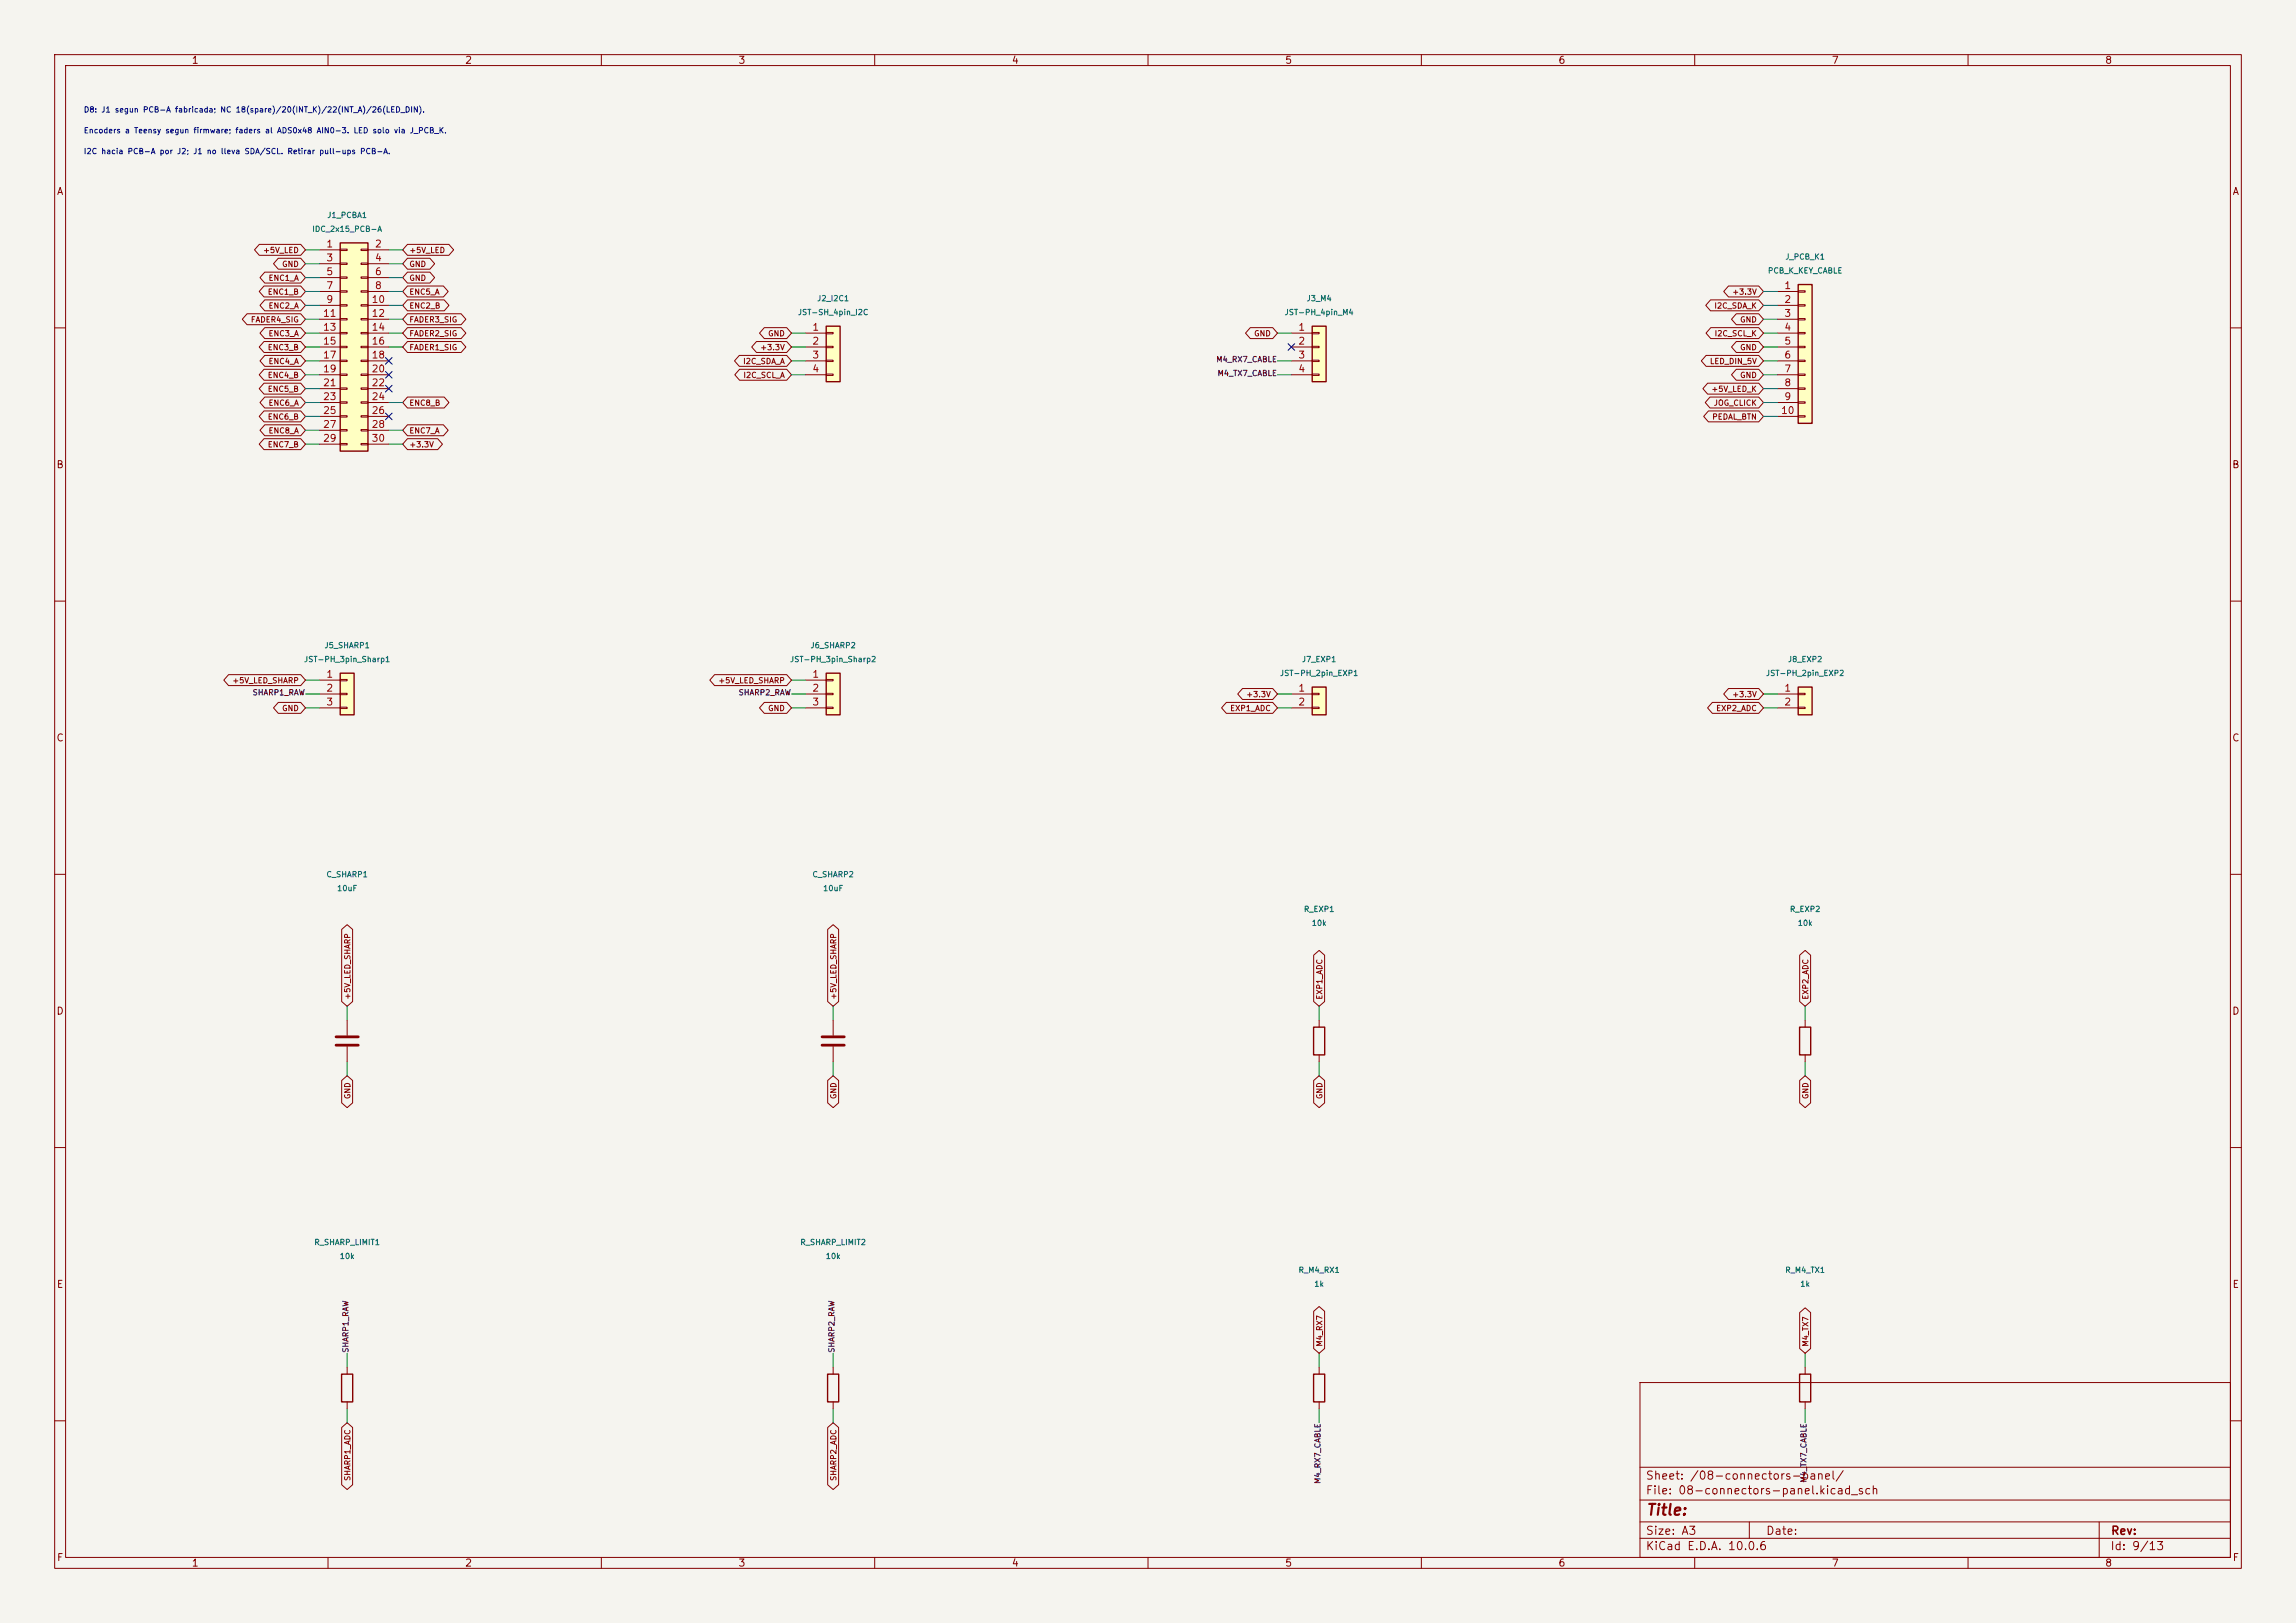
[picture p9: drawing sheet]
<svg xmlns="http://www.w3.org/2000/svg" width="420mm" height="297mm" viewBox="0 0 420 297" stroke-linecap="round" stroke-linejoin="round" font-family="sans-serif">
<defs><g id="words">
<text font-size="2" fill="#840000" x="301" y="277.8">Title:</text>
<g font-size="1.5" fill="#840000">
<text x="300.9" y="273.8">File: 08-connectors-panel.kicad_sch</text>
<text x="300.9" y="271.1">Sheet: /08-connectors-panel/</text>
<text x="300.9" y="281.2">Size: A3</text>
<text x="322.9" y="281.2">Date:</text>
<text x="386" y="281.2">Rev:</text>
<text x="300.9" y="284">KiCad E.D.A. 10.0.6</text>
<text x="385.9" y="284">Id: 9/13</text>
</g>
<g font-size="1.3" fill="#840000">
<text x="35" y="12">1</text>
<text x="85" y="12">2</text>
<text x="135" y="12">3</text>
<text x="185" y="12">4</text>
<text x="235" y="12">5</text>
<text x="285" y="12">6</text>
<text x="335" y="12">7</text>
<text x="385" y="12">8</text>
<text x="10.3" y="36">A</text>
<text x="408.3" y="36">A</text>
<text x="10.2" y="86">B</text>
<text x="408.2" y="86">B</text>
<text x="10.2" y="136">C</text>
<text x="408.2" y="136">C</text>
<text x="10.2" y="186">D</text>
<text x="408.2" y="186">D</text>
<text x="10.3" y="236">E</text>
<text x="408.3" y="236">E</text>
<text x="10.3" y="286">F</text>
<text x="35" y="287">1</text>
<text x="85" y="287">2</text>
<text x="135" y="287">3</text>
<text x="185" y="287">4</text>
<text x="235" y="287">5</text>
<text x="285" y="287">6</text>
<text x="335" y="287">7</text>
<text x="385" y="287">8</text>
<text x="408.3" y="286">F</text>
</g>
<g font-size="1.3" fill="#a90000">
<text x="59.6" y="45.6">1</text>
<text x="68.5" y="45.6">2</text>
<text x="59.6" y="48.1">3</text>
<text x="59.6" y="50.7">5</text>
<text x="59.6" y="53.2">7</text>
<text x="68.5" y="48.1">4</text>
<text x="68.5" y="50.7">6</text>
<text x="68.5" y="53.2">8</text>
<text x="326.3" y="53.2">1</text>
<text x="59" y="58.3">11</text>
<text x="59.6" y="55.7">9</text>
<text x="67.9" y="55.7">10</text>
<text x="67.9" y="58.3">12</text>
<text x="326.3" y="55.7">2</text>
<text x="326.3" y="58.3">3</text>
<text x="59" y="60.8">13</text>
<text x="59" y="63.4">15</text>
<text x="59" y="65.9">17</text>
<text x="67.9" y="60.8">14</text>
<text x="67.9" y="63.4">16</text>
<text x="67.9" y="65.9">18</text>
<text x="148.5" y="60.8">1</text>
<text x="148.5" y="63.4">2</text>
<text x="148.5" y="65.9">3</text>
<text x="237.4" y="60.8">1</text>
<text x="237.4" y="63.4">2</text>
<text x="237.4" y="65.9">3</text>
<text x="326.3" y="60.8">4</text>
<text x="326.3" y="63.4">5</text>
<text x="326.3" y="65.9">6</text>
<text x="59" y="68.4">19</text>
<text x="59" y="71">21</text>
<text x="67.9" y="68.4">20</text>
<text x="67.9" y="71">22</text>
<text x="148.5" y="68.4">4</text>
<text x="237.4" y="68.4">4</text>
<text x="326.3" y="68.4">7</text>
<text x="326.3" y="71">8</text>
<text x="59" y="73.5">23</text>
<text x="59" y="76.1">25</text>
<text x="67.9" y="73.5">24</text>
<text x="67.9" y="76.1">26</text>
<text x="325.7" y="76.1">10</text>
<text x="326.3" y="73.5">9</text>
<text x="59" y="78.6">27</text>
<text x="59" y="81.1">29</text>
<text x="67.9" y="78.6">28</text>
<text x="67.9" y="81.1">30</text>
<text x="59.6" y="124.3">1</text>
<text x="148.5" y="124.3">1</text>
<text x="59.6" y="126.9">2</text>
<text x="59.6" y="129.4">3</text>
<text x="148.5" y="126.9">2</text>
<text x="148.5" y="129.4">3</text>
<text x="237.4" y="126.9">1</text>
<text x="237.4" y="129.4">2</text>
<text x="326.3" y="126.9">1</text>
<text x="326.3" y="129.4">2</text>
</g>
<g font-size="1" fill="#0000c2">
<text x="15.2" y="20.8">D8: J1 segun PCB-A fabricada; NC 18(spare)/20(INT_K)/22(INT_A)/26(LED_DIN).</text>
<text x="15.2" y="24.6">Encoders a Teensy segun firmware; faders al ADS0x48 AIN0-3. LED solo via J_PCB_K.</text>
<text x="15.2" y="28.4">I2C hacia PCB-A por J2; J1 no lleva SDA/SCL. Retirar pull-ups PCB-A.</text>
</g>
<g font-size="1" fill="#006464">
<text x="59.8" y="40.1">J1_PCBA1</text>
<text x="57" y="42.7">IDC_2x15_PCB-A</text>
<text x="326.5" y="47.7">J_PCB_K1</text>
<text x="323.3" y="50.3">PCB_K_KEY_CABLE</text>
<text x="145.8" y="57.9">JST-SH_4pin_I2C</text>
<text x="149.4" y="55.4">J2_I2C1</text>
<text x="234.9" y="57.9">JST-PH_4pin_M4</text>
<text x="238.9" y="55.4">J3_M4</text>
<text x="59.3" y="118.9">J5_SHARP1</text>
<text x="148.2" y="118.9">J6_SHARP2</text>
<text x="55.5" y="121.4">JST-PH_3pin_Sharp1</text>
<text x="144.4" y="121.4">JST-PH_3pin_Sharp2</text>
<text x="234" y="123.9">JST-PH_2pin_EXP1</text>
<text x="238.1" y="121.4">J7_EXP1</text>
<text x="322.9" y="123.9">JST-PH_2pin_EXP2</text>
<text x="327" y="121.4">J8_EXP2</text>
<text x="59.6" y="160.8">C_SHARP1</text>
<text x="148.5" y="160.8">C_SHARP2</text>
<text x="61.6" y="163.3">10uF</text>
<text x="150.5" y="163.3">10uF</text>
<text x="238.4" y="167.1">R_EXP1</text>
<text x="327.3" y="167.1">R_EXP2</text>
<text x="239.8" y="169.7">10k</text>
<text x="328.7" y="169.7">10k</text>
<text x="57.4" y="228.1">R_SHARP_LIMIT1</text>
<text x="62" y="230.6">10k</text>
<text x="146.3" y="228.1">R_SHARP_LIMIT2</text>
<text x="150.9" y="230.6">10k</text>
<text x="237.4" y="233.2">R_M4_RX1</text>
<text x="326.5" y="233.2">R_M4_TX1</text>
<text x="240.3" y="235.7">1k</text>
<text x="329.2" y="235.7">1k</text>
</g>
<g font-size="1" fill="#840000">
<text x="48" y="46.5">+5V_LED</text>
<text x="74.8" y="46.5">+5V_LED</text>
<text x="49" y="51.6">ENC1_A</text>
<text x="51.5" y="49.1">GND</text>
<text x="74.8" y="51.6">GND</text>
<text x="74.8" y="49.1">GND</text>
<text x="45.8" y="59.2">FADER4_SIG</text>
<text x="48.9" y="54.2">ENC1_B</text>
<text x="49" y="56.7">ENC2_A</text>
<text x="74.8" y="54.2">ENC5_A</text>
<text x="74.8" y="59.2">FADER3_SIG</text>
<text x="74.8" y="56.7">ENC2_B</text>
<text x="313.5" y="56.7">I2C_SDA_K</text>
<text x="316.8" y="54.2">+3.3V</text>
<text x="318.2" y="59.2">GND</text>
<text x="48.9" y="64.3">ENC3_B</text>
<text x="49" y="61.8">ENC3_A</text>
<text x="74.8" y="61.8">FADER2_SIG</text>
<text x="74.8" y="64.3">FADER1_SIG</text>
<text x="139" y="64.3">+3.3V</text>
<text x="140.4" y="61.8">GND</text>
<text x="229.3" y="61.8">GND</text>
<text x="313.5" y="61.8">I2C_SCL_K</text>
<text x="318.2" y="64.3">GND</text>
<text x="48.9" y="69.4">ENC4_B</text>
<text x="48.9" y="71.9">ENC5_B</text>
<text x="49" y="66.9">ENC4_A</text>
<text x="135.8" y="66.9">I2C_SDA_A</text>
<text x="135.9" y="69.4">I2C_SCL_A</text>
<text x="312.7" y="66.9">LED_DIN_5V</text>
<text x="313" y="71.9">+5V_LED_K</text>
<text x="318.2" y="69.4">GND</text>
<text x="48.9" y="77">ENC6_B</text>
<text x="49" y="74.5">ENC6_A</text>
<text x="74.8" y="74.5">ENC8_B</text>
<text x="313.1" y="77">PEDAL_BTN</text>
<text x="313.4" y="74.5">JOG_CLICK</text>
<text x="48.9" y="82.1">ENC7_B</text>
<text x="49" y="79.6">ENC8_A</text>
<text x="74.8" y="79.6">ENC7_A</text>
<text x="74.8" y="82.1">+3.3V</text>
<text x="42.4" y="125.3">+5V_LED_SHARP</text>
<text x="131.3" y="125.3">+5V_LED_SHARP</text>
<text x="51.5" y="130.4">GND</text>
<text x="140.4" y="130.4">GND</text>
<text x="224.9" y="130.4">EXP1_ADC</text>
<text x="227.9" y="127.8">+3.3V</text>
<text x="313.8" y="130.4">EXP2_ADC</text>
<text x="316.8" y="127.8">+3.3V</text>
<text x="64.3" y="183" transform="rotate(-90 64.3 183)">+5V_LED_SHARP</text>
<text x="153.2" y="183" transform="rotate(-90 153.2 183)">+5V_LED_SHARP</text>
<text x="242.1" y="183" transform="rotate(-90 242.1 183)">EXP1_ADC</text>
<text x="331" y="183" transform="rotate(-90 331 183)">EXP2_ADC</text>
<text x="64.3" y="201.2" transform="rotate(-90 64.3 201.2)">GND</text>
<text x="153.2" y="201.2" transform="rotate(-90 153.2 201.2)">GND</text>
<text x="242.1" y="201.2" transform="rotate(-90 242.1 201.2)">GND</text>
<text x="331" y="201.2" transform="rotate(-90 331 201.2)">GND</text>
<text x="242.1" y="246.5" transform="rotate(-90 242.1 246.5)">M4_RX7</text>
<text x="331" y="246.5" transform="rotate(-90 331 246.5)">M4_TX7</text>
<text x="64.3" y="271.1" transform="rotate(-90 64.3 271.1)">SHARP1_ADC</text>
<text x="153.2" y="271.1" transform="rotate(-90 153.2 271.1)">SHARP2_ADC</text>
</g>
<g font-size="1" fill="#0f0f0f">
<text x="222.4" y="66.5">M4_RX7_CABLE</text>
<text x="222.6" y="69.1">M4_TX7_CABLE</text>
<text x="46.1" y="127.5">SHARP1_RAW</text>
<text x="135" y="127.5">SHARP2_RAW</text>
<text x="64" y="247.6" transform="rotate(-90 64 247.6)">SHARP1_RAW</text>
<text x="152.9" y="247.6" transform="rotate(-90 152.9 247.6)">SHARP2_RAW</text>
<text x="241.8" y="271.6" transform="rotate(-90 241.8 271.6)">M4_RX7_CABLE</text>
<text x="330.7" y="271.4" transform="rotate(-90 330.7 271.4)">M4_TX7_CABLE</text>
</g>
</g></defs>
<path d="M0 0h420v297h-420z" fill="#f5f4ef" stroke="#f5f4ef" stroke-width=".18"/>
<g fill="none" stroke="#840000" stroke-width=".18">
<path d="M10 10h400v277h-400zM12 12h396v273h-396zM60 10v2M110 10v2M160 10v2M210 10v2M260 10v2M310 10v2M360 10v2M10 60h2M408 60h2M10 110h2"/>
<path d="M408 110h2M10 160h2M408 160h2M10 210h2M408 210h2M300 253h108v32h-108zM10 260h2M300 278.5h108M300 274.5h108M300 268.5h108M320 278.5v3M384 278.5v6.5"/>
<path d="M408 260h2M60 285v2M110 285v2M160 285v2M210 285v2M260 285v2M300 281.5h108M310 285v2M360 285v2"/>
</g>
<path d="M62.2 44.5h5.1v38.1h-5.1z" fill="#ffffc2"/>
<path d="M62.2 44.5h5.1v38.1h-5.1z" fill="none" stroke="#840000" stroke-width=".25"/>
<g fill="none" stroke="#840000" stroke-width=".18">
<path d="M58.4 45.7h3.8M58.4 48.3h3.8M58.4 50.8h3.8M58.4 53.3h3.8M58.4 55.9h3.8M58.4 58.4h3.8M62.2 45.6h1.3v.2h-1.3zM62.2 48.1h1.3v.3h-1.3zM62.2 50.7h1.3v.2h-1.3zM62.2 53.2h1.3v.3h-1.3zM62.2 55.8h1.3v.2h-1.3zM62.2 58.3h1.3v.2h-1.3z"/>
<path d="M66 45.6h1.3v.2h-1.3zM66 48.1h1.3v.3h-1.3zM66 50.7h1.3v.2h-1.3zM66 53.2h1.3v.3h-1.3zM66 55.8h1.3v.2h-1.3zM66 58.3h1.3v.2h-1.3zM67.3 45.7h3.8M67.3 48.3h3.8M67.3 50.8h3.8M67.3 53.3h3.8M67.3 55.9h3.8M67.3 58.4h3.8"/>
<path d="M58.4 61h3.8M58.4 63.5h3.8M58.4 66h3.8M58.4 68.6h3.8M58.4 71.1h3.8M58.4 73.7h3.8M58.4 76.2h3.8M58.4 78.7h3.8M62.2 60.8h1.3v.3h-1.3zM62.2 63.4h1.3v.2h-1.3zM62.2 65.9h1.3v.3h-1.3zM62.2 68.5h1.3v.2h-1.3z"/>
<path d="M62.2 71h1.3v.2h-1.3zM62.2 73.5h1.3v.3h-1.3zM62.2 76.1h1.3v.2h-1.3zM62.2 78.6h1.3v.3h-1.3zM66 60.8h1.3v.3h-1.3zM66 63.4h1.3v.2h-1.3zM66 65.9h1.3v.3h-1.3zM66 68.5h1.3v.2h-1.3zM66 71h1.3v.2h-1.3zM66 73.5h1.3v.3h-1.3zM66 76.1h1.3v.2h-1.3zM66 78.6h1.3v.3h-1.3z"/>
<path d="M67.3 61h3.8M67.3 63.5h3.8M67.3 66h3.8M67.3 68.6h3.8M67.3 71.1h3.8M67.3 73.7h3.8M67.3 76.2h3.8M67.3 78.7h3.8M58.4 81.3h3.8M62.2 81.2h1.3v.2h-1.3zM66 81.2h1.3v.2h-1.3zM67.3 81.3h3.8"/>
<path d="M152.4 186.7v2.8M152.4 191.5v2.8"/>
</g>
<path d="M150.4 189.7h4M150.4 191.3h4" fill="none" stroke="#840000" stroke-width=".51"/>
<path d="M240 59.7h2.6v10.2h-2.6z" fill="#ffffc2"/>
<path d="M240 59.7h2.6v10.2h-2.6zM62.5 251.5h2v5h-2z" fill="none" stroke="#840000" stroke-width=".25"/>
<path d="M236.2 61h3.8M236.2 63.5h3.8M236.2 66h3.8M236.2 68.6h3.8M240 60.8h1.3v.3h-1.3zM240 63.4h1.3v.2h-1.3zM240 65.9h1.3v.3h-1.3zM240 68.5h1.3v.2h-1.3zM63.5 186.7v2.8M63.5 191.5v2.8M63.5 250.2v1.3M63.5 256.5v1.3" fill="none" stroke="#840000" stroke-width=".18"/>
<path d="M61.5 189.7h4M61.5 191.3h4" fill="none" stroke="#840000" stroke-width=".51"/>
<path d="M62.2 123.2h2.6v7.6h-2.6z" fill="#ffffc2"/>
<path d="M62.2 123.2h2.6v7.6h-2.6zM240.3 188h2v5h-2z" fill="none" stroke="#840000" stroke-width=".25"/>
<path d="M58.4 124.5h3.8M58.4 127h3.8M58.4 129.5h3.8M62.2 124.3h1.3v.3h-1.3zM62.2 126.9h1.3v.2h-1.3zM62.2 129.4h1.3v.3h-1.3zM241.3 186.7v1.3M241.3 193v1.3" fill="none" stroke="#840000" stroke-width=".18"/>
<path d="M328.9 125.7h2.6v5.1h-2.6z" fill="#ffffc2"/>
<path d="M328.9 125.7h2.6v5.1h-2.6zM240.3 251.5h2v5h-2zM329.2 251.5h2v5h-2z" fill="none" stroke="#840000" stroke-width=".25"/>
<path d="M325.1 127h3.8M325.1 129.5h3.8M328.9 126.9h1.3v.2h-1.3zM328.9 129.4h1.3v.3h-1.3zM241.3 250.2v1.3M241.3 256.5v1.3M330.2 250.2v1.3M330.2 256.5v1.3" fill="none" stroke="#840000" stroke-width=".18"/>
<path d="M328.9 52.1h2.6v25.4h-2.6z" fill="#ffffc2"/>
<path d="M328.9 52.1h2.6v25.4h-2.6zM329.2 188h2v5h-2z" fill="none" stroke="#840000" stroke-width=".25"/>
<g fill="none" stroke="#840000" stroke-width=".18">
<path d="M325.1 53.3h3.8M325.1 55.9h3.8M325.1 58.4h3.8M328.9 53.2h1.3v.3h-1.3zM328.9 55.8h1.3v.2h-1.3zM328.9 58.3h1.3v.2h-1.3zM325.1 61h3.8M325.1 63.5h3.8M325.1 66h3.8M325.1 68.6h3.8M325.1 71.1h3.8M325.1 73.7h3.8"/>
<path d="M325.1 76.2h3.8M328.9 60.8h1.3v.3h-1.3zM328.9 63.4h1.3v.2h-1.3zM328.9 65.9h1.3v.3h-1.3zM328.9 68.5h1.3v.2h-1.3zM328.9 71h1.3v.2h-1.3zM328.9 73.5h1.3v.3h-1.3zM328.9 76.1h1.3v.2h-1.3zM330.2 186.7v1.3M330.2 193v1.3"/>
</g>
<path d="M151.1 123.2h2.6v7.6h-2.6z" fill="#ffffc2"/>
<path d="M151.1 123.2h2.6v7.6h-2.6z" fill="none" stroke="#840000" stroke-width=".25"/>
<path d="M147.3 124.5h3.8M147.3 127h3.8M147.3 129.5h3.8M151.1 124.3h1.3v.3h-1.3zM151.1 126.9h1.3v.2h-1.3zM151.1 129.4h1.3v.3h-1.3z" fill="none" stroke="#840000" stroke-width=".18"/>
<path d="M240 125.7h2.6v5.1h-2.6z" fill="#ffffc2"/>
<path d="M240 125.7h2.6v5.1h-2.6zM151.4 251.5h2v5h-2z" fill="none" stroke="#840000" stroke-width=".25"/>
<path d="M236.2 127h3.8M236.2 129.5h3.8M240 126.9h1.3v.2h-1.3zM240 129.4h1.3v.3h-1.3zM152.4 250.2v1.3M152.4 256.5v1.3" fill="none" stroke="#840000" stroke-width=".18"/>
<path d="M151.1 59.7h2.6v10.2h-2.6z" fill="#ffffc2"/>
<path d="M151.1 59.7h2.6v10.2h-2.6z" fill="none" stroke="#840000" stroke-width=".25"/>
<g fill="none" stroke="#840000" stroke-width=".18">
<path d="M45.2 57.4h9.8l.9 1-.9 1h-9.8l-.9-1zM47.4 44.7h7.6l.9 1-.9 1h-7.6l-.8-1zM48.3 52.3h6.7l.9 1-.9 1h-6.7l-.9-1zM48.4 54.9h6.6l.9 1-.9 1h-6.6l-.8-1zM48.4 60h6.6l.9 1-.9 1h-6.6l-.8-1zM48.4 49.8h6.6l.9 1-.9 1h-6.6l-.8-1zM50.9 47.3h4.1l.9 1-.9 1h-4.1l-.9-1zM74.5 44.7h7.6l.9 1-.9 1h-7.6l-.8-1zM74.5 52.3h6.6l.9 1-.9 1h-6.6l-.8-1zM74.5 57.4h9.8l.9 1-.9 1h-9.8l-.8-1zM74.5 60h9.8l.9 1-.9 1h-9.8l-.8-1zM74.5 54.9h6.8l.8 1-.8 1h-6.8l-.8-1z"/>
<path d="M74.5 49.8h4.1l.9 1-.9 1h-4.1l-.8-1zM74.5 47.3h4.1l.9 1-.9 1h-4.1l-.8-1zM139.8 60h4.1l.9 1-.9 1h-4.1l-.9-1zM228.7 60h4.1l.9 1-.9 1h-4.1l-.9-1zM312.9 54.9h8.8l.9 1-.9 1h-8.8l-.9-1zM312.9 60h8.8l.9 1-.9 1h-8.8l-.8-1zM316.2 52.3h5.5l.9 1-.9 1h-5.5l-.9-1zM317.6 57.4h4.1l.9 1-.9 1h-4.1l-.9-1zM48.3 62.5h6.7l.9 1-.9 1h-6.7l-.9-1zM48.3 67.6h6.7l.9 1-.9 1h-6.7l-.9-1zM48.3 70.1h6.7l.9 1-.9 1h-6.7l-.9-1zM48.3 75.2h6.7l.9 1-.9 1h-6.7l-.9-1z"/>
<path d="M48.4 65h6.6l.9 1-.9 1h-6.6l-.8-1zM48.4 72.7h6.6l.9 1-.9 1h-6.6l-.8-1zM48.4 77.7h6.6l.9 1-.9 1h-6.6l-.8-1zM74.5 62.5h9.8l.9 1-.9 1h-9.8l-.8-1zM74.5 77.7h6.6l.9 1-.9 1h-6.6l-.8-1zM74.5 72.7h6.8l.8 1-.8 1h-6.8l-.8-1zM135.2 65h8.7l.9 1-.9 1h-8.7l-.8-1zM135.3 67.6h8.6l.9 1-.9 1h-8.6l-.9-1zM138.4 62.5h5.5l.9 1-.9 1h-5.5l-.9-1zM147.3 61h3.8M147.3 63.5h3.8M147.3 66h3.8"/>
<path d="M147.3 68.6h3.8M151.1 60.8h1.3v.3h-1.3zM151.1 63.4h1.3v.2h-1.3zM151.1 65.9h1.3v.3h-1.3zM151.1 68.5h1.3v.2h-1.3zM312.1 65h9.6l.9 1-.9 1h-9.6l-.9-1zM312.4 70.1h9.3l.9 1-.9 1h-9.3l-.9-1zM312.5 75.2h9.2l.9 1-.9 1h-9.2l-.9-1zM312.8 72.7h8.9l.9 1-.9 1h-8.9l-.9-1zM317.6 62.5h4.1l.9 1-.9 1h-4.1l-.9-1zM317.6 67.6h4.1l.9 1-.9 1h-4.1l-.9-1zM48.3 80.3h6.7l.9 1-.9 1h-6.7l-.9-1z"/>
<path d="M74.5 80.3h5.6l.8 1-.8 1h-5.6l-.8-1zM41.8 123.5h13.2l.9 1-.9 1h-13.2l-.9-1zM50.9 128.5h4.1l.9 1-.9 1h-4.1l-.9-1zM130.7 123.5h13.2l.9 1-.9 1h-13.2l-.9-1zM139.8 128.5h4.1l.9 1-.9 1h-4.1l-.9-1zM224.3 128.5h8.5l.9 1-.9 1h-8.5l-.8-1zM227.3 126h5.5l.9 1-.9 1h-5.5l-.9-1zM313.2 128.5h8.5l.9 1-.9 1h-8.5l-.8-1zM316.2 126h5.5l.9 1-.9 1h-5.5l-.9-1zM62.5 170.1l1-.9 1 .9v13.2l-1 .9-1-.9zM151.4 170.1l1-.9 1 .9v13.2l-1 .9-1-.9zM240.3 174.8l1-.9 1 .9v8.5l-1 .9-1-.9z"/>
<path d="M329.2 174.8l1-.9 1 .9v8.5l-1 .9-1-.9zM62.5 197.7l1-.8 1 .8v4.1l-1 .9-1-.9zM151.4 197.7l1-.8 1 .8v4.1l-1 .9-1-.9zM240.3 197.7l1-.8 1 .8v4.1l-1 .9-1-.9zM329.2 197.7l1-.8 1 .8v4.1l-1 .9-1-.9zM240.3 240l1-.9 1 .9v6.8l-1 .8-1-.8zM329.2 240.2l1-.9 1 .9v6.6l-1 .8-1-.8zM62.5 261.2l1-.9 1 .9v10.5l-1 .9-1-.9zM151.4 261.2l1-.9 1 .9v10.5l-1 .9-1-.9z"/>
</g>
<g fill="none" stroke="#009600" stroke-width=".18">
<path d="M55.9 53.3h2.5M55.9 55.9h2.5M55.9 58.4h2.5M55.9 50.8h2.5M55.9 48.3h2.5M55.9 45.7h2.5M71.1 53.3h2.6M71.1 55.9h2.6M71.1 58.4h2.6M71.1 50.8h2.6M71.1 48.3h2.6M71.1 45.7h2.6"/>
<path d="M322.6 53.3h2.5M322.6 55.9h2.5M322.6 58.4h2.5M55.9 61h2.5M55.9 78.7h2.5M55.9 66h2.5M55.9 76.2h2.5M55.9 73.7h2.5M55.9 71.1h2.5M55.9 68.6h2.5M55.9 63.5h2.5M71.1 61h2.6"/>
<path d="M71.1 78.7h2.6M71.1 73.7h2.6M71.1 63.5h2.6M144.8 61h2.5M144.8 66h2.5M144.8 68.6h2.5M144.8 63.5h2.5M233.7 61h2.5M233.7 66h2.5M233.7 68.6h2.5M322.6 61h2.5M322.6 66h2.5"/>
<path d="M322.6 76.2h2.5M322.6 73.7h2.5M322.6 71.1h2.5M322.6 68.6h2.5M322.6 63.5h2.5M55.9 81.3h2.5M71.1 81.3h2.6M55.9 124.5h2.5M55.9 127h2.5M55.9 129.5h2.5M144.8 124.5h2.5M144.8 127h2.5"/>
<path d="M144.8 129.5h2.5M233.7 127h2.5M233.7 129.5h2.5M322.6 127h2.5M322.6 129.5h2.5M63.5 184.2v2.5M63.5 194.3v2.6M152.4 184.2v2.5M152.4 194.3v2.6M241.3 184.2v2.5M241.3 194.3v2.6M330.2 184.2v2.5"/>
<path d="M330.2 194.3v2.6M63.5 247.6v2.6M63.5 257.8v2.5M152.4 247.6v2.6M152.4 257.8v2.5M241.3 247.6v2.6M241.3 257.8v2.5M330.2 247.6v2.6M330.2 257.8v2.5"/>
</g>
<path d="M70.5 70.5l1.2 1.2M70.5 68l1.2 1.2M70.5 75.6l1.2 1.2M70.5 65.4l1.2 1.2M71.7 70.5l-1.2 1.2M71.7 68l-1.2 1.2M71.7 75.6l-1.2 1.2M71.7 65.4l-1.2 1.2M235.6 62.9l1.2 1.2M236.8 62.9l-1.2 1.2" fill="none" stroke="#000084" stroke-width=".18"/>
<use href="#words"/>
</svg>
